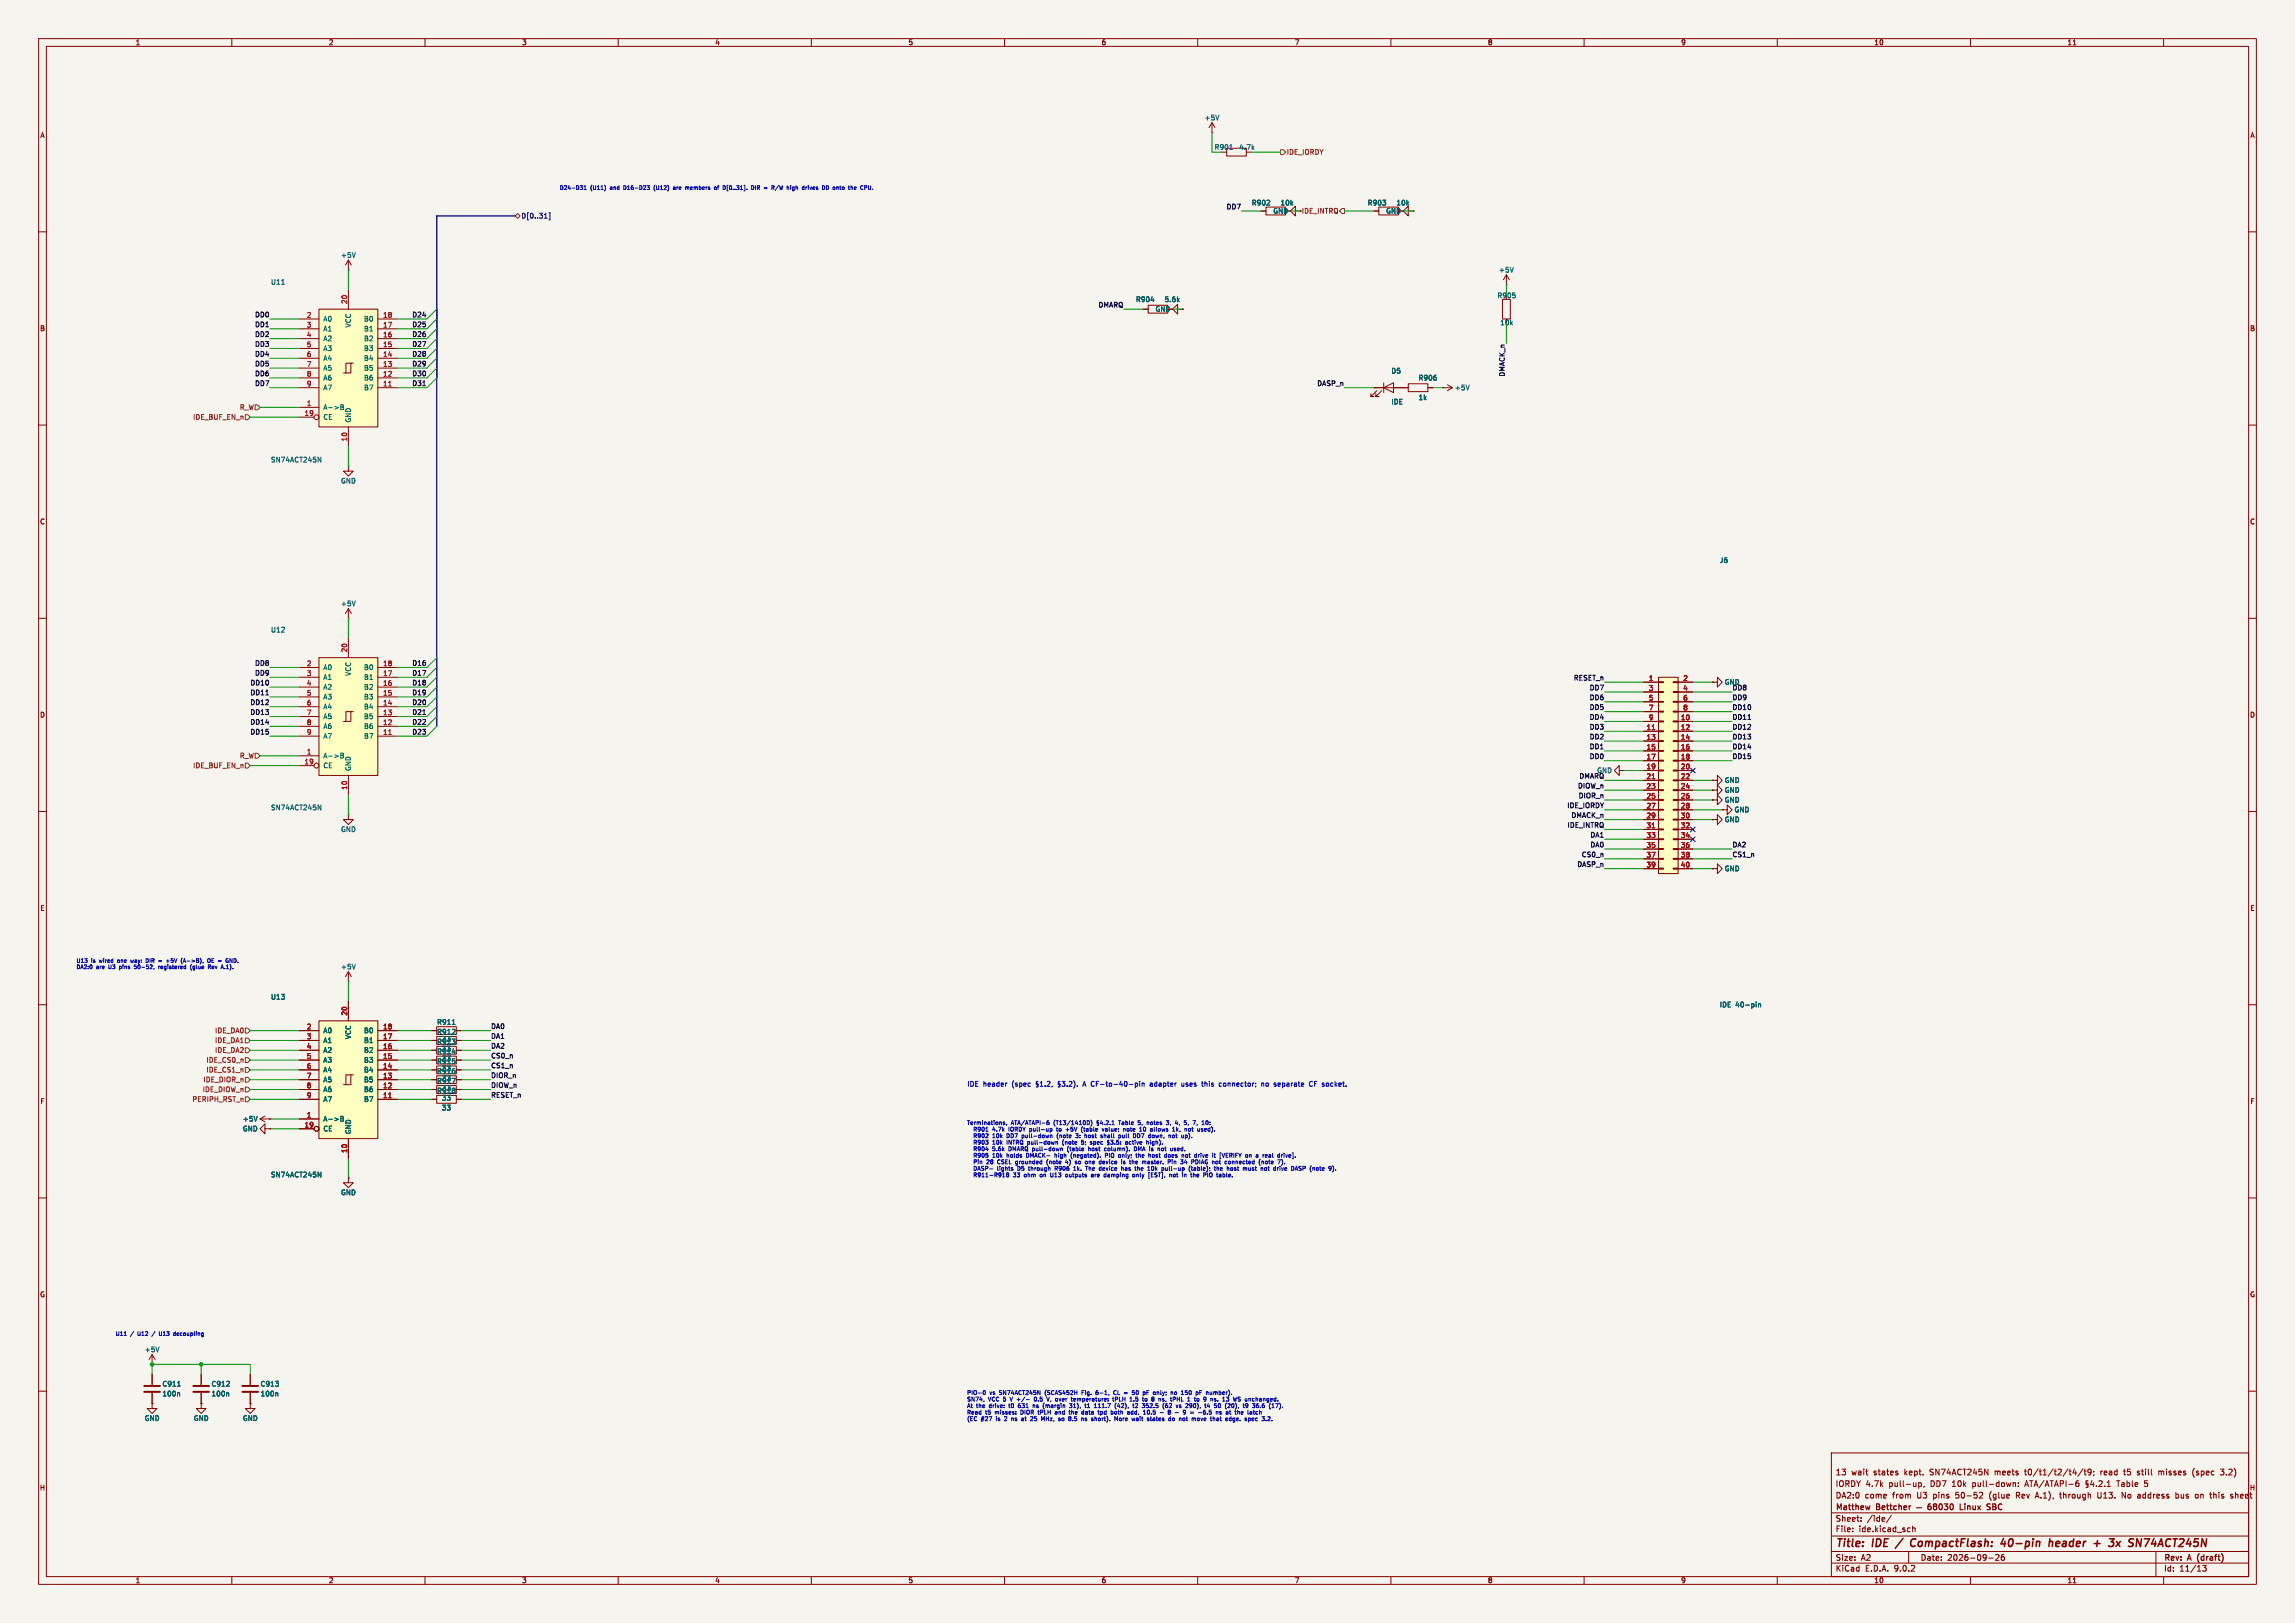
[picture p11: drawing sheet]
<svg xmlns="http://www.w3.org/2000/svg" width="594mm" height="420mm" viewBox="0 0 594 420" stroke-linecap="round" stroke-linejoin="round" font-family="sans-serif">
<defs><g id="words">
<g font-size="2.8" fill="#840000">
<text x="475" y="400.9">Title:</text>
<text x="484.7" y="400.9">IDE</text>
<text x="496.2" y="400.9">CompactFlash:</text>
<text x="520.4" y="400.9">40-pin</text>
<text x="533.6" y="400.9">header</text>
<text x="546" y="400.9">+</text>
<text x="550.8" y="400.9">3x</text>
<text x="556.6" y="400.9">SN74ACT245N</text>
</g>
<g font-size="2.1" fill="#840000">
<text x="475" y="382">13</text>
<text x="479.2" y="382">wait</text>
<text x="485" y="382">states</text>
<text x="493" y="382">kept.</text>
<text x="499.8" y="382">SN74ACT245N</text>
<text x="516.7" y="382">meets</text>
<text x="524.7" y="382">t0/t1/t2/t4/t9;</text>
<text x="544.4" y="382">read</text>
<text x="550.6" y="382">t5</text>
<text x="554.2" y="382">still</text>
<text x="559.9" y="382">misses</text>
<text x="568.8" y="382">(spec</text>
<text x="576.2" y="382">3.2)</text>
<text x="475" y="388">DA2:0</text>
<text x="475" y="385">IORDY 4.7k</text>
<text x="482.7" y="388">come</text>
<text x="489" y="385">pull-up,</text>
<text x="489.9" y="388">from</text>
<text x="496.3" y="388">U3</text>
<text x="499.8" y="385">DD7</text>
<text x="500.6" y="388">pins</text>
<text x="505.6" y="385">10k</text>
<text x="506.6" y="388">50-52</text>
<text x="510.9" y="385">pull-down:</text>
<text x="515.4" y="388">(glue</text>
<text x="522.5" y="388">Rev</text>
<text x="524.7" y="385">ATA/ATAPI-6</text>
<text x="527.8" y="388">A.1),</text>
<text x="534.2" y="388">through</text>
<text x="544.1" y="388">U13.</text>
<text x="548.8" y="385">Table</text>
<text x="550.5" y="388">No</text>
<text x="554.7" y="388">address</text>
<text x="556.1" y="385">5</text>
<text x="564.8" y="388">bus</text>
<text x="570" y="388">on</text>
<text x="574" y="388">this</text>
<text x="579.4" y="388">sheet</text>
<text x="475" y="394">Sheet:</text>
<text x="475" y="391.2">Matthew</text>
<text x="483.2" y="394">/ide/</text>
<text x="485.7" y="391.2">Bettcher</text>
<text x="509.2" y="391.2">Linux</text>
<text x="516.8" y="391.2">SBC</text>
<text x="475" y="396.7">File:</text>
<text x="481.1" y="396.7">ide.kicad_sch</text>
<text x="475" y="406.9">KiCad</text>
<text x="475" y="404.1">Size:</text>
<text x="481.7" y="404.1">A2</text>
<text x="482.7" y="406.9">E.D.A.</text>
<text x="490.3" y="406.9">9.0.2</text>
<text x="497" y="404.1">Date:</text>
<text x="504" y="404.1">2026-09-26</text>
<text x="560" y="404.3">Rev:</text>
<text x="560" y="406.9">Id:</text>
<text x="564.1" y="406.9">11/13</text>
<text x="566.4" y="404.3">A</text>
<text x="569.4" y="404.3">(draft)</text>
</g>
<g font-size="1.8" fill="#840000">
<text x="35" y="11.9">1</text>
<text x="85" y="11.9">2</text>
<text x="135" y="11.9">3</text>
<text x="185" y="11.9">4</text>
<text x="235" y="11.9">5</text>
<text x="285" y="11.9">6</text>
<text x="335" y="11.9">7</text>
<text x="385" y="11.9">8</text>
<text x="435" y="11.9">9</text>
<text x="485" y="11.9">10</text>
<text x="535" y="11.9">11</text>
<text x="10.3" y="35.9">A</text>
<text x="582.3" y="35.9">A</text>
<text x="336.8" y="55.5">IDE_INTRQ</text>
<text x="10.3" y="85.9">B</text>
<text x="582.3" y="85.9">B</text>
<text x="10.3" y="135.9">C</text>
<text x="582.3" y="135.9">C</text>
<text x="10.3" y="185.9">D</text>
<text x="582.3" y="185.9">D</text>
<text x="10.3" y="235.9">E</text>
<text x="582.3" y="235.9">E</text>
<text x="10.3" y="285.9">F</text>
<text x="582.3" y="285.9">F</text>
<text x="10.3" y="335.9">G</text>
<text x="582.3" y="335.9">G</text>
<text x="10.2" y="385.9">H</text>
<text x="582.2" y="385.9">H</text>
<text x="35" y="409.9">1</text>
<text x="85" y="409.9">2</text>
<text x="135" y="409.9">3</text>
<text x="185" y="409.9">4</text>
<text x="235" y="409.9">5</text>
<text x="285" y="409.9">6</text>
<text x="335" y="409.9">7</text>
<text x="385" y="409.9">8</text>
<text x="435" y="409.9">9</text>
<text x="485" y="409.9">10</text>
<text x="535" y="409.9">11</text>
</g>
<g font-size="1.8" fill="#006464">
<text x="311.7" y="31.3">+5V</text>
<text x="314.2" y="39">R901</text>
<text x="320.6" y="39">4.7k</text>
<text x="323.9" y="53.4">R902</text>
<text x="331.3" y="53.4">10k</text>
<text x="353.9" y="53.4">R903</text>
<text x="361.3" y="53.4">10k</text>
<text x="329.4" y="55.5">GND</text>
<text x="358.6" y="55.5">GND</text>
<text x="88.1" y="66.9">+5V</text>
<text x="387.9" y="70.7">+5V</text>
<text x="70" y="73.9">U11</text>
<text x="387.4" y="77.4">R905</text>
<text x="83.6" y="83.4">A0</text>
<text x="94.1" y="83.4">B0</text>
<text x="293.9" y="78.4">R904</text>
<text x="299" y="80.9">GND</text>
<text x="301.3" y="78.4">5.6k</text>
<text x="83.6" y="86">A1</text>
<text x="83.6" y="88.5">A2</text>
<text x="91" y="84.9" transform="rotate(-90 91 84.9)">VCC</text>
<text x="94.1" y="86">B1</text>
<text x="94.1" y="88.5">B2</text>
<text x="388.2" y="84.4">10k</text>
<text x="83.6" y="91">A3</text>
<text x="83.6" y="93.6">A4</text>
<text x="94.1" y="91">B3</text>
<text x="94.1" y="93.6">B4</text>
<text x="83.6" y="96.1">A5</text>
<text x="83.6" y="98.7">A6</text>
<text x="83.6" y="101.2">A7</text>
<text x="94.1" y="96.1">B5</text>
<text x="94.1" y="98.7">B6</text>
<text x="94.1" y="101.2">B7</text>
<text x="360" y="96.9">D5</text>
<text x="367" y="98.7">R906</text>
<text x="376.4" y="101.2">+5V</text>
<text x="83.6" y="106.3">A-&gt;B</text>
<text x="360" y="104.9">IDE</text>
<text x="367" y="103.7">1k</text>
<text x="83.6" y="108.8">CE</text>
<text x="91" y="109.5" transform="rotate(-90 91 109.5)">GND</text>
<text x="70" y="119.9">SN74ACT245N</text>
<text x="88.1" y="125.3">GND</text>
<text x="445" y="145.9">J6</text>
<text x="88.1" y="157.1">+5V</text>
<text x="70" y="163.9">U12</text>
<text x="83.6" y="173.6">A0</text>
<text x="94.1" y="173.6">B0</text>
<text x="83.6" y="176.1">A1</text>
<text x="83.6" y="178.7">A2</text>
<text x="91" y="175" transform="rotate(-90 91 175)">VCC</text>
<text x="94.1" y="176.1">B1</text>
<text x="94.1" y="178.7">B2</text>
<text x="446.3" y="177.4">GND</text>
<text x="448.3" y="178.7">DD8</text>
<text x="83.6" y="181.2">A3</text>
<text x="83.6" y="183.7">A4</text>
<text x="94.1" y="181.2">B3</text>
<text x="94.1" y="183.7">B4</text>
<text x="83.6" y="186.3">A5</text>
<text x="83.6" y="188.8">A6</text>
<text x="83.6" y="191.4">A7</text>
<text x="94.1" y="186.3">B5</text>
<text x="94.1" y="188.8">B6</text>
<text x="94.1" y="191.4">B7</text>
<text x="83.6" y="196.4">A-&gt;B</text>
<text x="83.6" y="199">CE</text>
<text x="91" y="199.6" transform="rotate(-90 91 199.6)">GND</text>
<text x="446.3" y="202.8">GND</text>
<text x="70" y="209.9">SN74ACT245N</text>
<text x="446.3" y="207.9">GND</text>
<text x="446.3" y="205.3">GND</text>
<text x="88.1" y="215.5">GND</text>
<text x="446.3" y="213">GND</text>
<text x="448.8" y="210.4">GND</text>
<text x="446.3" y="225.7">GND</text>
<text x="88.1" y="251.1">+5V</text>
<text x="70" y="258.9">U13</text>
<text x="445" y="260.9">IDE</text>
<text x="449.2" y="260.9">40-pin</text>
<text x="83.6" y="267.6">A0</text>
<text x="91" y="269" transform="rotate(-90 91 269)">VCC</text>
<text x="94.1" y="267.6">B0</text>
<text x="113" y="265.4">R911</text>
<text x="113" y="267.9">R912</text>
<text x="114.3" y="269.8">33</text>
<text x="83.6" y="270.1">A1</text>
<text x="83.6" y="272.6">A2</text>
<text x="83.6" y="275.2">A3</text>
<text x="94.1" y="270.1">B1</text>
<text x="94.1" y="272.6">B2</text>
<text x="94.1" y="275.2">B3</text>
<text x="113" y="275.5">R915</text>
<text x="113" y="270.4">R913</text>
<text x="113" y="273">R914</text>
<text x="114.3" y="272.3">33</text>
<text x="114.3" y="274.8">33</text>
<text x="83.6" y="277.7">A4</text>
<text x="83.6" y="280.3">A5</text>
<text x="94.1" y="277.7">B4</text>
<text x="94.1" y="280.3">B5</text>
<text x="113" y="280.6">R917</text>
<text x="113" y="278.1">R916</text>
<text x="114.3" y="279.9">33</text>
<text x="114.3" y="277.4">33</text>
<text x="83.6" y="282.8">A6</text>
<text x="83.6" y="285.3">A7</text>
<text x="94.1" y="282.8">B6</text>
<text x="94.1" y="285.3">B7</text>
<text x="113" y="283.1">R918</text>
<text x="114.3" y="285">33</text>
<text x="114.3" y="282.5">33</text>
<text x="114.3" y="287.5">33</text>
<text x="62.7" y="290.4">+5V</text>
<text x="62.7" y="293">GND</text>
<text x="83.6" y="290.4">A-&gt;B</text>
<text x="83.6" y="293">CE</text>
<text x="91" y="293.6" transform="rotate(-90 91 293.6)">GND</text>
<text x="70" y="304.9">SN74ACT245N</text>
<text x="88.1" y="309.5">GND</text>
<text x="37.3" y="350.1">+5V</text>
<text x="41.9" y="359">C911</text>
<text x="54.6" y="359">C912</text>
<text x="67.3" y="359">C913</text>
<text x="41.9" y="361.5">100n</text>
<text x="54.6" y="361.5">100n</text>
<text x="67.3" y="361.5">100n</text>
<text x="37.3" y="367.9">GND</text>
<text x="50" y="367.9">GND</text>
<text x="62.7" y="367.9">GND</text>
</g>
<g font-size="1.8" fill="#725600">
<text x="332.9" y="40.2">IDE_IORDY</text>
<text x="62" y="106.3">R_W</text>
<text x="49.9" y="108.8">IDE_BUF_EN_n</text>
<text x="62" y="196.4">R_W</text>
<text x="49.9" y="199">IDE_BUF_EN_n</text>
<text x="55.5" y="267.6">IDE_DA0</text>
<text x="53.3" y="275.2">IDE_CS0_n</text>
<text x="55.5" y="270.1">IDE_DA1</text>
<text x="55.5" y="272.6">IDE_DA2</text>
<text x="52.5" y="280.3">IDE_DIOR_n</text>
<text x="53.3" y="277.7">IDE_CS1_n</text>
<text x="49.7" y="285.3">PERIPH_RST_n</text>
<text x="52.3" y="282.8">IDE_DIOW_n</text>
</g>
<text font-size="1.8" fill="#000084" x="134.8" y="56.7">D[0..31]</text>
<g font-size="1.8" fill="#0f0f0f">
<text x="317.4" y="54.3">DD7</text>
<text x="65.9" y="82.2">DD0</text>
<text x="106.6" y="82.2">D24</text>
<text x="284.2" y="79.7">DMARQ</text>
<text x="65.9" y="84.7">DD1</text>
<text x="65.9" y="89.8">DD3</text>
<text x="65.9" y="87.3">DD2</text>
<text x="106.6" y="87.3">D26</text>
<text x="106.6" y="84.7">D25</text>
<text x="106.6" y="89.8">D27</text>
<text x="65.9" y="94.9">DD5</text>
<text x="65.9" y="92.4">DD4</text>
<text x="106.6" y="92.4">D28</text>
<text x="106.6" y="94.9">D29</text>
<text x="65.9" y="100">DD7</text>
<text x="65.9" y="97.4">DD6</text>
<text x="106.6" y="100">D31</text>
<text x="106.6" y="97.4">D30</text>
<text x="340.8" y="100">DASP_n</text>
<text x="389.5" y="97.6" transform="rotate(-90 389.5 97.6)">DMACK_n</text>
<text x="65.9" y="172.4">DD8</text>
<text x="106.6" y="172.4">D16</text>
<text x="64.7" y="180">DD11</text>
<text x="64.7" y="177.5">DD10</text>
<text x="65.9" y="174.9">DD9</text>
<text x="106.6" y="180">D19</text>
<text x="106.6" y="177.5">D18</text>
<text x="106.6" y="174.9">D17</text>
<text x="407.2" y="176.2">RESET_n</text>
<text x="411.3" y="178.7">DD7</text>
<text x="64.7" y="185.1">DD13</text>
<text x="64.7" y="182.5">DD12</text>
<text x="106.6" y="185.1">D21</text>
<text x="106.6" y="182.5">D20</text>
<text x="411.3" y="183.8">DD5</text>
<text x="411.3" y="181.3">DD6</text>
<text x="448.3" y="183.8">DD10</text>
<text x="448.3" y="181.3">DD9</text>
<text x="64.7" y="187.6">DD14</text>
<text x="64.7" y="190.2">DD15</text>
<text x="106.6" y="187.6">D22</text>
<text x="106.6" y="190.2">D23</text>
<text x="411.3" y="186.3">DD4</text>
<text x="411.3" y="188.9">DD3</text>
<text x="411.3" y="191.4">DD2</text>
<text x="448.3" y="191.4">DD13</text>
<text x="448.3" y="188.9">DD12</text>
<text x="448.3" y="186.3">DD11</text>
<text x="411.3" y="194">DD1</text>
<text x="411.3" y="196.5">DD0</text>
<text x="448.3" y="196.5">DD15</text>
<text x="448.3" y="194">DD14</text>
<text x="408.7" y="201.6">DMARQ</text>
<text x="413.3" y="200.3">GND</text>
<text x="405.5" y="209.2">IDE_IORDY</text>
<text x="408.3" y="204.1">DIOW_n</text>
<text x="408.5" y="206.7">DIOR_n</text>
<text x="405.6" y="214.3">IDE_INTRQ</text>
<text x="406.6" y="211.7">DMACK_n</text>
<text x="409.3" y="221.9">CS0_n</text>
<text x="411.5" y="216.8">DA1</text>
<text x="411.5" y="219.4">DA0</text>
<text x="448.3" y="221.9">CS1_n</text>
<text x="448.3" y="219.4">DA2</text>
<text x="408.1" y="224.4">DASP_n</text>
<text x="127" y="268.9">DA1</text>
<text x="127" y="266.4">DA0</text>
<text x="127" y="274">CS0_n</text>
<text x="127" y="271.4">DA2</text>
<text x="127" y="281.6">DIOW_n</text>
<text x="127" y="279.1">DIOR_n</text>
<text x="127" y="276.5">CS1_n</text>
<text x="127" y="284.1">RESET_n</text>
</g>
<g font-size="1.8" fill="#a90000">
<text x="79.3" y="82.3">2</text>
<text x="89.9" y="78.8" transform="rotate(-90 89.9 78.8)">20</text>
<text x="99" y="82.3">18</text>
<text x="79.3" y="84.8">3</text>
<text x="79.3" y="87.4">4</text>
<text x="79.3" y="89.9">5</text>
<text x="99" y="84.8">17</text>
<text x="99" y="87.4">16</text>
<text x="99" y="89.9">15</text>
<text x="79.3" y="92.5">6</text>
<text x="79.3" y="95">7</text>
<text x="99" y="92.5">14</text>
<text x="99" y="95">13</text>
<text x="79.3" y="97.5">8</text>
<text x="79.3" y="100.1">9</text>
<text x="99" y="97.5">12</text>
<text x="99" y="100.1">11</text>
<text x="78.7" y="107.7">19</text>
<text x="79.3" y="105.2">1</text>
<text x="89.9" y="114.3" transform="rotate(-90 89.9 114.3)">10</text>
<text x="79.3" y="172.5">2</text>
<text x="89.9" y="169" transform="rotate(-90 89.9 169)">20</text>
<text x="99" y="172.5">18</text>
<text x="79.3" y="175">3</text>
<text x="79.3" y="177.5">4</text>
<text x="99" y="175">17</text>
<text x="99" y="177.5">16</text>
<text x="426.6" y="176.3">1</text>
<text x="426.6" y="178.8">3</text>
<text x="435.5" y="176.3">2</text>
<text x="435.5" y="178.8">4</text>
<text x="79.3" y="180.1">5</text>
<text x="79.3" y="182.6">6</text>
<text x="79.3" y="185.2">7</text>
<text x="99" y="180.1">15</text>
<text x="99" y="182.6">14</text>
<text x="99" y="185.2">13</text>
<text x="426.6" y="181.4">5</text>
<text x="426.6" y="183.9">7</text>
<text x="435.5" y="181.4">6</text>
<text x="435.5" y="183.9">8</text>
<text x="79.3" y="187.7">8</text>
<text x="79.3" y="190.2">9</text>
<text x="99" y="187.7">12</text>
<text x="99" y="190.2">11</text>
<text x="426" y="189">11</text>
<text x="426" y="191.5">13</text>
<text x="426.6" y="186.4">9</text>
<text x="434.9" y="186.4">10</text>
<text x="434.9" y="189">12</text>
<text x="434.9" y="191.5">14</text>
<text x="78.7" y="197.9">19</text>
<text x="79.3" y="195.3">1</text>
<text x="426" y="194.1">15</text>
<text x="426" y="196.6">17</text>
<text x="434.9" y="194.1">16</text>
<text x="434.9" y="196.6">18</text>
<text x="426" y="199.1">19</text>
<text x="426" y="201.7">21</text>
<text x="434.9" y="199.1">20</text>
<text x="434.9" y="201.7">22</text>
<text x="89.9" y="204.5" transform="rotate(-90 89.9 204.5)">10</text>
<text x="426" y="204.2">23</text>
<text x="426" y="206.8">25</text>
<text x="426" y="209.3">27</text>
<text x="434.9" y="204.2">24</text>
<text x="434.9" y="206.8">26</text>
<text x="434.9" y="209.3">28</text>
<text x="426" y="211.8">29</text>
<text x="426" y="214.4">31</text>
<text x="434.9" y="211.8">30</text>
<text x="434.9" y="214.4">32</text>
<text x="426" y="216.9">33</text>
<text x="426" y="219.5">35</text>
<text x="426" y="222">37</text>
<text x="434.9" y="216.9">34</text>
<text x="434.9" y="219.5">36</text>
<text x="434.9" y="222">38</text>
<text x="426" y="224.5">39</text>
<text x="434.9" y="224.5">40</text>
<text x="89.9" y="262.9" transform="rotate(-90 89.9 262.9)">20</text>
<text x="79.3" y="266.4">2</text>
<text x="79.3" y="269">3</text>
<text x="99" y="266.4">18</text>
<text x="99" y="269">17</text>
<text x="79.3" y="271.5">4</text>
<text x="79.3" y="274.1">5</text>
<text x="99" y="271.5">16</text>
<text x="99" y="274.1">15</text>
<text x="79.3" y="276.6">6</text>
<text x="79.3" y="279.1">7</text>
<text x="79.3" y="281.7">8</text>
<text x="99" y="276.6">14</text>
<text x="99" y="279.1">13</text>
<text x="99" y="281.7">12</text>
<text x="79.3" y="284.2">9</text>
<text x="99" y="284.2">11</text>
<text x="78.7" y="291.8">19</text>
<text x="79.3" y="289.3">1</text>
<text x="89.9" y="298.5" transform="rotate(-90 89.9 298.5)">10</text>
</g>
<g font-size="1.8" fill="#0000c2">
<text x="250.2" y="281.8">IDE</text>
<text x="254.7" y="281.8">header</text>
<text x="262.6" y="281.8">(spec</text>
<text x="282.5" y="281.8">A</text>
<text x="300.8" y="281.8">adapter</text>
<text x="309.5" y="281.8">uses</text>
<text x="315.2" y="281.8">this</text>
<text x="320.2" y="281.8">connector;</text>
<text x="331.7" y="281.8">no</text>
<text x="335.4" y="281.8">separate</text>
<text x="345.1" y="281.8">CF</text>
</g>
<g font-size="1.5" fill="#0000c2">
<text x="250.2" y="291.5">Terminations,</text>
<text x="252.3" y="293.1">R901</text>
<text x="257.4" y="293.1">4.7k</text>
<text x="261.7" y="291.5">ATA/ATAPI-6</text>
<text x="261.8" y="293.1">IORDY pull-up</text>
<text x="272.9" y="291.5">(T13/1410D)</text>
<text x="274.7" y="293.1">to</text>
<text x="277.3" y="293.1">+5V</text>
<text x="281.5" y="293.1">(table</text>
<text x="287.2" y="293.1">value;</text>
<text x="290.3" y="291.5">Table</text>
<text x="292.9" y="293.1">note</text>
<text x="295.5" y="291.5">5,</text>
<text x="297.4" y="293.1">10</text>
<text x="298" y="291.5">notes</text>
<text x="300.4" y="293.1">allows</text>
<text x="303.3" y="291.5">3,</text>
<text x="305.9" y="291.5">4,</text>
<text x="306.4" y="293.1">1k,</text>
<text x="308.4" y="291.5">5,</text>
<text x="309.8" y="293.1">not</text>
<text x="311" y="291.5">7,</text>
<text x="313.3" y="293.1">used).</text>
<text x="313.5" y="291.5">10:</text>
<text x="252.3" y="294.8">R902</text>
<text x="252.3" y="296.5">R903</text>
<text x="252.3" y="298.2">R904</text>
<text x="252.3" y="299.9">R905</text>
<text x="257.4" y="294.8">10k</text>
<text x="257.4" y="296.5">10k</text>
<text x="257.4" y="298.2">5.6k</text>
<text x="257.4" y="299.9">10k</text>
<text x="261.3" y="294.8">DD7</text>
<text x="261.3" y="296.5">INTRQ</text>
<text x="261.3" y="299.9">holds</text>
<text x="261.8" y="298.2">DMARQ pull-down</text>
<text x="265.4" y="294.8">pull-down</text>
<text x="266.6" y="299.9">DMACK-</text>
<text x="266.9" y="296.5">pull-down</text>
<text x="274.2" y="299.9">high</text>
<text x="274.7" y="294.8">(note</text>
<text x="276.2" y="296.5">(note</text>
<text x="277.4" y="298.2">(table</text>
<text x="278.6" y="299.9">(negated).</text>
<text x="279.9" y="294.8">3:</text>
<text x="281.3" y="296.5">5;</text>
<text x="282.4" y="294.8">host</text>
<text x="283.1" y="298.2">host</text>
<text x="283.9" y="296.5">spec</text>
<text x="286.8" y="294.8">shall</text>
<text x="287.5" y="298.2">column).</text>
<text x="287.7" y="299.9">PIO</text>
<text x="291.4" y="299.9">only;</text>
<text x="291.7" y="294.8">pull</text>
<text x="293.5" y="296.5">active</text>
<text x="295.5" y="298.2">DMA is</text>
<text x="295.8" y="294.8">DD7</text>
<text x="296.2" y="299.9">the</text>
<text x="299.2" y="296.5">high).</text>
<text x="299.7" y="299.9">host</text>
<text x="299.9" y="294.8">down,</text>
<text x="302.1" y="298.2">not</text>
<text x="304.1" y="299.9">does</text>
<text x="305.4" y="294.8">not</text>
<text x="305.6" y="298.2">used.</text>
<text x="308.8" y="299.9">not</text>
<text x="312.4" y="299.9">drive</text>
<text x="317.2" y="299.9">it</text>
<text x="319.3" y="299.9">[VERIFY</text>
<text x="326.3" y="299.9">on</text>
<text x="329.2" y="299.9">a</text>
<text x="331.2" y="299.9">real</text>
<text x="335.3" y="299.9">drive].</text>
<text x="252.3" y="301.6">Pin</text>
<text x="252.3" y="303.3">DASP-</text>
<text x="252.3" y="305">R911-R918</text>
<text x="255.8" y="301.6">28</text>
<text x="258.6" y="303.3">lights</text>
<text x="258.9" y="301.6">CSEL</text>
<text x="262.7" y="305">33</text>
<text x="263.8" y="301.6">grounded</text>
<text x="264.1" y="303.3">D5</text>
<text x="265.8" y="305">ohm</text>
<text x="267.2" y="303.3">through</text>
<text x="270.1" y="305">on</text>
<text x="272.1" y="301.6">(note</text>
<text x="273.1" y="305">U13</text>
<text x="274.2" y="303.3">R906</text>
<text x="277.2" y="301.6">4)</text>
<text x="277.2" y="305">outputs</text>
<text x="279.3" y="303.3">1k.</text>
<text x="280" y="301.6">so</text>
<text x="282.7" y="303.3">The</text>
<text x="282.8" y="301.6">one</text>
<text x="284.1" y="305">are</text>
<text x="286.4" y="303.3">device</text>
<text x="286.7" y="301.6">device</text>
<text x="287.7" y="305">damping</text>
<text x="292.4" y="303.3">has</text>
<text x="292.7" y="301.6">is</text>
<text x="295.1" y="301.6">the</text>
<text x="295.4" y="305">only</text>
<text x="296.2" y="303.3">the</text>
<text x="298.6" y="301.6">master.</text>
<text x="299.7" y="305">[EST],</text>
<text x="299.7" y="303.3">10k</text>
<text x="303.6" y="303.3">pull-up</text>
<text x="305.4" y="305">not</text>
<text x="305.5" y="301.6">Pin</text>
<text x="308.9" y="305">in</text>
<text x="309" y="301.6">34</text>
<text x="310.9" y="303.3">(table);</text>
<text x="311.4" y="305">the</text>
<text x="312" y="301.6">PDIAG</text>
<text x="314.9" y="305">PIO</text>
<text x="317.6" y="301.6">not</text>
<text x="317.7" y="303.3">the</text>
<text x="318.6" y="305">table.</text>
<text x="321.2" y="301.6">connected</text>
<text x="321.2" y="303.3">host</text>
<text x="325.6" y="303.3">must</text>
<text x="330.2" y="301.6">(note</text>
<text x="330.5" y="303.3">not</text>
<text x="334" y="303.3">drive</text>
<text x="335.4" y="301.6">7).</text>
<text x="338.9" y="303.3">DASP</text>
<text x="343.9" y="303.3">(note</text>
<text x="250.2" y="361.3">PIO-0</text>
<text x="250.2" y="363">SN74,</text>
<text x="250.2" y="364.7">At</text>
<text x="252.7" y="364.7">the</text>
<text x="255.8" y="363">VCC 5</text>
<text x="256.2" y="361.3">vs</text>
<text x="256.2" y="364.7">drive:</text>
<text x="258.9" y="361.3">SN74ACT245N</text>
<text x="261.6" y="364.7">t0</text>
<text x="261.9" y="363">V +/-</text>
<text x="264.2" y="364.7">631</text>
<text x="268.3" y="364.7">ns</text>
<text x="268.6" y="363">0.5</text>
<text x="270.9" y="361.3">(SCAS452H</text>
<text x="271.1" y="364.7">(margin</text>
<text x="272.2" y="363">V,</text>
<text x="274.6" y="363">over</text>
<text x="278.3" y="364.7">31),</text>
<text x="279" y="363">temperature:</text>
<text x="280.7" y="361.3">Fig.</text>
<text x="282.5" y="364.7">t1</text>
<text x="284.6" y="361.3">6-1,</text>
<text x="285.2" y="364.7">111.7</text>
<text x="289.4" y="361.3">CL</text>
<text x="290" y="363">tPLH</text>
<text x="290.7" y="364.7">(42),</text>
<text x="292.4" y="361.3">=</text>
<text x="294.6" y="363">1.5</text>
<text x="294.7" y="361.3">50</text>
<text x="295.7" y="364.7">t2</text>
<text x="297.8" y="361.3">pF</text>
<text x="298.2" y="363">to</text>
<text x="298.3" y="364.7">352.5</text>
<text x="300.7" y="361.3">only;</text>
<text x="300.8" y="363">8</text>
<text x="302.8" y="363">ns,</text>
<text x="303.9" y="364.7">(62</text>
<text x="305.5" y="361.3">no</text>
<text x="306.2" y="363">tPHL</text>
<text x="307.6" y="364.7">vs</text>
<text x="308.4" y="361.3">150</text>
<text x="310.3" y="364.7">290),</text>
<text x="310.8" y="363">1</text>
<text x="312.5" y="361.3">pF</text>
<text x="312.8" y="363">to</text>
<text x="315.4" y="361.3">number).</text>
<text x="315.4" y="363">9</text>
<text x="315.5" y="364.7">t4</text>
<text x="317.5" y="363">ns.</text>
<text x="318.2" y="364.7">50</text>
<text x="320.8" y="363">13</text>
<text x="321.2" y="364.7">(20),</text>
<text x="323.9" y="363">WS unchanged.</text>
<text x="326.2" y="364.7">t9</text>
<text x="328.8" y="364.7">36.6</text>
<text x="250.2" y="366.4">Read</text>
<text x="250.2" y="368.1">(EC</text>
<text x="253.9" y="368.1">#27</text>
<text x="255.1" y="366.4">t5</text>
<text x="257.7" y="366.4">misses:</text>
<text x="258" y="368.1">is</text>
<text x="260.4" y="368.1">2</text>
<text x="262.5" y="368.1">ns</text>
<text x="264.6" y="366.4">DIOR</text>
<text x="265.3" y="368.1">at</text>
<text x="267.9" y="368.1">25</text>
<text x="269.4" y="366.4">tPLH</text>
<text x="271" y="368.1">MHz,</text>
<text x="274" y="366.4">and</text>
<text x="275.7" y="368.1">so</text>
<text x="277.9" y="366.4">the</text>
<text x="278.5" y="368.1">8.5</text>
<text x="281.4" y="366.4">data</text>
<text x="282.1" y="368.1">ns</text>
<text x="284.9" y="368.1">short).</text>
<text x="285.9" y="366.4">tpd</text>
<text x="289.5" y="366.4">both</text>
<text x="291.2" y="368.1">More</text>
<text x="294" y="366.4">add,</text>
<text x="295.9" y="368.1">wait</text>
<text x="298.4" y="366.4">10.5</text>
<text x="300.1" y="368.1">states</text>
<text x="302.9" y="366.4">-</text>
<text x="305.3" y="366.4">8</text>
<text x="305.9" y="368.1">do</text>
<text x="308.8" y="368.1">not</text>
<text x="311.7" y="366.4">=</text>
<text x="312.4" y="368.1">move</text>
<text x="314" y="366.4">-6.5</text>
<text x="317.5" y="368.1">that</text>
<text x="318.9" y="366.4">ns</text>
<text x="321.6" y="368.1">edge.</text>
<text x="321.7" y="366.4">at</text>
<text x="324.3" y="366.4">the</text>
<text x="326.9" y="368.1">spec</text>
<text x="327.8" y="366.4">latch</text>
</g>
<g font-size="1.4" fill="#0000c2">
<text x="144.8" y="49.5">D24-D31</text>
<text x="152.8" y="49.5">(U11)</text>
<text x="158.2" y="49.5">and</text>
<text x="161.9" y="49.5">D16-D23</text>
<text x="170" y="49.5">(U12)</text>
<text x="175.3" y="49.5">are</text>
<text x="178.7" y="49.5">members</text>
<text x="186.4" y="49.5">of</text>
<text x="188.9" y="49.5">D[0..31].</text>
<text x="196.5" y="49.5">DIR</text>
<text x="200" y="49.5">=</text>
<text x="202.3" y="49.5">R/W</text>
<text x="206.5" y="49.5">high</text>
<text x="210.7" y="49.5">drives</text>
<text x="216.1" y="49.5">DD</text>
<text x="219.2" y="49.5">onto</text>
<text x="223.5" y="49.5">the</text>
<text x="19.7" y="249.5">U13</text>
<text x="19.7" y="251.1">DA2:0</text>
<text x="23.7" y="249.5">is</text>
<text x="24.9" y="251.1">are</text>
<text x="26" y="249.5">wired</text>
<text x="28.3" y="251.1">U3</text>
<text x="30.9" y="249.5">one</text>
<text x="31.4" y="251.1">pins</text>
<text x="34.6" y="249.5">way:</text>
<text x="35.5" y="251.1">50-52,</text>
<text x="38.8" y="249.5">DIR</text>
<text x="42" y="251.1">registered</text>
<text x="42.3" y="249.5">=</text>
<text x="44.5" y="249.5">+5V</text>
<text x="48.6" y="249.5">(A-&gt;B),</text>
<text x="50.5" y="251.1">(glue</text>
<text x="55.4" y="251.1">Rev</text>
<text x="55.8" y="249.5">OE =</text>
<text x="59" y="251.1">A.1).</text>
<text x="61" y="249.5">GND.</text>
<text x="29.8" y="346">U11</text>
<text x="33.8" y="346">/</text>
<text x="35.9" y="346">U12</text>
<text x="41.9" y="346">U13</text>
<text x="45.9" y="346">decoupling</text>
</g>
</g></defs>
<path d="M0 0h594v420h-594z" fill="#f5f4ef" stroke="#f5f4ef" stroke-width=".26"/>
<g fill="none" stroke="#840000" stroke-width=".26">
<path d="M10 10h574v400h-574zM12 12h570v396h-570zM60 10v2M110 10v2M160 10v2M210 10v2M260 10v2M310 10v2M360 10v2M410 10v2M460 10v2M510 10v2"/>
<path d="M536.6 11.6h.7M560 10v2M10 60h2M582 60h2M10 110h2M582 110h2M10 160h2M582 160h2M10 210h2M443.2 207h1.3v-1.3l1.3 1.3-1.3 1.3v-1.3M443.2 207h.1M582 210h2"/>
<path d="M10 260h2M111.8 276.9h1.2M113 275.8h5.1v2.1h-5.1zM118.1 276.9h1.3M582 260h2M10 310h2M90.2 304.8v1.3h1.2l-1.2 1.2-1.3-1.2h1.3M90.2 304.8h.1M582 310h2M39.4 353.1h.1M39.4 350.5l-.8 1.3M39.4 350.5l.7 1.3"/>
<path d="M39.4 350.5v2.6M39.4 355.6v2.8M10 360h2M39.4 363.2v1.3h1.2l-1.2 1.3-1.3-1.3h1.3M39.4 363.2h.1M39.4 360.4v2.8M474 376h108v32h-108zM568 380a1.72 1.72 0 0 0 0 2.2M582 360h2M474 397.5h108M474 391.5h108M479.5 396.2v.2"/>
<path d="M479.5 395.4v.2M481.7 393.5v.2M481.7 392.7v.2M489.5 392.1l-1.3 1.9M491.2 381.2v.4M494.2 395.4h.2M494.4 396.3l-.2 .1M495 394.9v1.5M495 395.5l.6-.1 .1 1M496.6 383.7v1.5M496.6 383.7h.4l.3 .3-.1 .6h-.6M498 384.6l-.1 .3"/>
<path d="M512.5 386.2h.5l.2 .4-1 1.1h1M521 383.8l.6-.1 .1 1M521 383.7v1M521.9 387h.6M522.4 384.5v.2M522.4 383.7v.2M522.5 386.2h-.6v1.5M526.9 387.2h.7M527.2 386.2l-.5 1.5M533 386.7h.6M533.2 386.2v1.3l.4 .2M536.9 380.1l-.4 1.1h1"/>
<path d="M537.2 380.7v1M537.7 383.2h.3M537.8 383.7l.3 .3v.4l-.3 .3M539.1 380.1l-1.3 1.9M539.4 380.7h.6M539.6 380.2v1.3l.4 .2M540.1 383.7l-.2 .3 .6 .7-.3 .2-.3-.1M540.5 383.2h-.4l-.2 .2 .6 .7-.3 .3M541.2 380.8l-.2 .3-.5-.1v-.7l.5-.1 .2 .3v.8l-.2 .3-.5 .1M541.5 383.1l-.4 1.1h.9M541.8 383.7v1M541.9 380.7v.2"/>
<path d="M542 381.6l-.2 .3M542.6 384.5v.2M543 386.2v1.2l.5 .3M543.2 383.3l.6-.1 .3 .4-.9 1.1h.9M543.7 380.7v1M543.9 380.7l-.2 .3M544.7 384.5v.2M545.4 384.7h.8M545.4 383.6l.4-.4v1.5M547.8 383.2h.9M549.2 387.7v-1.5l.9 1.5M549.6 380.7h.6"/>
<path d="M549.8 380.2v1.3l.2 .2M553.2 381.6l.4 .1M553.6 380.7l-.4 .2v.2l.4 .1M553.7 386.7l.3 .2v.8M554 387.6l-.2 .1M554 387l-.2 .1M555 384.5l.6 .2M555.8 383.2h-.7l-.1 .7 .6-.2M558.7 380.7v1M559.3 380.7l-.6 .1M563.2 386.7h.4l.3 .3-.2 .6h-.5M563.2 386.2v1.5"/>
<path d="M568.7 386.7l.3 .3v.4l-.3 .3M573 386.2v1.5M573.4 386.7l-.4 .1M574.7 380.2h.9l-.5 .5 .5 .3M575.6 381.4l-.3 .3-.6-.2M577.9 387.2v.4M578.6 386.2v1.5M578.8 386.7l-.2 .1M60 408v2M110 408v2M160 408v2M210 408v2"/>
<path d="M260 408v2M310 408v2M360 408v2M410 408v2M460 408v2M474 404.5h108M474 401.5h108M494 401.5v3M510 408v2M514.7 403.2h1.2M517.2 402.3l.1 .6-.8 .9h.9M518.7 402.3h-.5l-.2 .3v.9l.2 .3 .5-.2v-.7l-.5-.1-.2 .3"/>
<path d="M536.6 409.6h.7M558 401.5v6.5M560 408v2M571 405.1l-.5 .5 .5 .2v.6l-.3 .2-.6-.2"/>
</g>
<path d="M492.6 398.1l-2.1 2.6M495.5 398.2a1.07 1.07 0 0 0-1 .8 1.07 1.07 0 0 0 .6 1.2l.5-.1M518.6 398.1l-.7 1.4h1.2M518.9 398.9l-.1 1.3M530.4 399.1l.4-.2 .4 .1v1.2M530.6 398.2l-.3 2M532.9 398.9l-.6 .1-.2 .9 .2 .3 .6-.1M533.1 399.3l-1 .2M546 398.2h1.2l-.7 .8M547.8 398.9l.9 1.3M548.9 398.9l-1.3 1.3M555 398.2h1.4l-1.1 2" fill="none" stroke="#840000" stroke-width=".4"/>
<g fill="none" stroke="#840000" stroke-width=".3">
<path d="M496.1 390.2h1.2M499.7 389.2h-.4l-.2 .3-.1 .9 .3 .3 .5-.2-.1-.7-.4-.1-.3 .3M500.7 389.8l-.3-.3 .3-.3 .6 .3-.3 .3M500.7 389.8l-.3 .3 .3 .6 .6-.3-.3-.6M500.7 389.8h.3M502 389.3l.2-.1a.8 .8 0 0 1 .5 .7 .8 .8 0 0 1-.5 .8l-.4-.6zM503.2 389.2h.9l-.5 .5 .5 .2v.6l-.3 .2-.6-.2M504.8 389.3l.3-.1a.8 .8 0 0 1 .5 .7 .8 .8 0 0 1-.5 .8l-.4-.6zM507.3 389.2v1.5h.8M508.6 389.2v.1M508.6 389.7v1M515.8 389.9h.5"/>
<path d="M516.3 389.2h-.5v1.5h.5"/>
</g>
<path d="M41.2 348.6l-.4 1.2M46 358.7h.7M46.3 360.4l.2 .2v.7" fill="none" stroke="#006464" stroke-width=".26"/>
<path d="M37.3 358.6h4.1M37.3 360.2h4.1" fill="none" stroke="#840000" stroke-width=".51"/>
<path d="M82.5 264.2h15.3v30.4h-15.3z" fill="#ffffc2"/>
<g fill="none" stroke="#840000" stroke-width=".26">
<path d="M326.4 54.6h1.3M327.7 53.6h5v2h-5zM332.7 54.6h1.3M443.2 212.1h1.3v-1.3l1.3 1.3-1.3 1.3v-1.3M443.2 212.1h.1M443.2 204.5h1.3v-1.3l1.3 1.3-1.3 1.2v-1.2M443.2 204.5h.1M443.2 201.9h1.3v-1.2l1.3 1.2-1.3 1.3v-1.3M443.2 201.9h.1M445.8 209.6h1.2v-1.3l1.3 1.3-1.3 1.2v-1.2M445.8 209.6h.1M90.2 259.1v5.1"/>
<path d="M77.5 266.7h5M77.5 269.2h5M77.5 271.8h5M77.5 274.3h5M77.5 276.9h5M77.5 279.4h5M82.5 264.2h15.3v30.4h-15.3zM90.8 278.1h-1.3v2.6M91.4 278.1h-.6v2.6h-1.9M97.8 266.7h5.1M97.8 269.2h5.1M97.8 271.8h5.1"/>
<path d="M97.8 274.3h5.1M97.8 276.9h5.1M97.8 279.4h5.1M111.8 266.7h1.2M111.8 269.2h1.2M111.8 271.8h1.2M111.8 274.3h1.2M111.8 279.4h1.2M113 278.4h5.1v2h-5.1zM113 265.7h5.1v2h-5.1zM113 268.2h5.1v2.1h-5.1zM113 270.8h5.1v2h-5.1z"/>
<path d="M113 273.3h5.1v2h-5.1zM118.1 266.7h1.3M118.1 269.2h1.3M118.1 271.8h1.3M118.1 274.3h1.3M118.1 279.4h1.3M67.3 289.6h2.5M67.3 289.6l1.3 .7M68.6 292.1v-1.3l-1.3 1.3 1.3 1.3v-1.3h1.2M68.6 288.8l-1.3 .8M69.8 289.6h.1M69.8 292.1h.1"/>
<path d="M77.5 281.9h5M77.5 284.5h5M77.5 289.6h5M77.5 292.1h3.8M90.2 294.6v5.1M97.8 281.9h5.1M97.8 284.5h5.1M111.8 281.9h1.2M111.8 284.5h1.2M113 280.9h5.1v2.1h-5.1zM113 283.5h5.1v2h-5.1zM118.1 281.9h1.3"/>
<path d="M118.1 284.5h1.3"/>
<circle cx="81.9" cy="292.1" r=".63"/>
</g>
<path d="M117 279h.8l-.5 1.3M117.1 265.1h.7M117.1 272.3h.7M66.6 288.9l-.4 1.2M88.2 288.9h.4l.3 .2-.3 .4 .3 .4-.2 .2h-.5zM88.2 289.5h.4M82.3 303.3l.8 1.3v-1.3" fill="none" stroke="#006464" stroke-width=".26"/>
<path d="M100.6 284.1h.7" fill="none" stroke="#a90000" stroke-width=".26"/>
<path d="M429.3 175.3h5v50.8h-5z" fill="#ffffc2"/>
<g fill="none" stroke="#840000" stroke-width=".26">
<path d="M313.7 34.3h.1M313.7 31.8l-.8 1.2M313.7 31.8l.8 1.2M313.7 31.8v2.5M297.2 79h5.1v2h-5.1zM295.9 80h1.3M302.3 80h1.2M304.8 80v-1.3l-1.3 1.3 1.3 1.3v-1.3h1.3M306.1 80h.1M425.4 176.5h3.9M425.4 179.1h3.9M429.3 175.3h5v50.8h-5z"/>
<path d="M429.3 176.4h1.2v.3h-1.2zM429.3 178.9h1.2v.3h-1.2zM433.1 176.4h1.2v.3h-1.2zM433.1 178.9h1.2v.3h-1.2zM434.3 176.5h3.8M434.3 179.1h3.8M443.2 176.5h1.3v-1.2l1.3 1.2-1.3 1.3v-1.3M443.2 176.5h.1M425.4 181.6h3.9M425.4 184.2h3.9M425.4 186.7h3.9M425.4 189.2h3.9"/>
<path d="M425.4 191.8h3.9M425.4 194.3h3.9M425.4 196.9h3.9M425.4 199.4h3.9M429.3 181.5h1.2v.2h-1.2zM429.3 184h1.2v.3h-1.2zM429.3 186.6h1.2v.2h-1.2zM429.3 189.1h1.2v.3h-1.2zM429.3 191.6h1.2v.3h-1.2zM429.3 194.2h1.2v.2h-1.2zM429.3 196.7h1.2v.3h-1.2zM429.3 199.3h1.2v.2h-1.2z"/>
<path d="M433.1 181.5h1.2v.2h-1.2zM433.1 184h1.2v.3h-1.2zM433.1 186.6h1.2v.2h-1.2zM433.1 189.1h1.2v.3h-1.2zM433.1 191.6h1.2v.3h-1.2zM433.1 194.2h1.2v.2h-1.2zM433.1 196.7h1.2v.3h-1.2zM433.1 199.3h1.2v.2h-1.2zM434.3 181.6h3.8M434.3 184.2h3.8M434.3 186.7h3.8M434.3 189.2h3.8"/>
<path d="M434.3 191.8h3.8M434.3 194.3h3.8M434.3 196.9h3.8M434.3 199.4h3.8M425.4 201.9h3.9M425.4 204.5h3.9M425.4 207h3.9M425.4 209.6h3.9M425.4 212.1h3.9M425.4 214.6h3.9M425.4 217.2h3.9M425.4 219.7h3.9"/>
<path d="M429.3 201.8h1.2v.3h-1.2zM429.3 204.3h1.2v.3h-1.2zM429.3 206.9h1.2v.2h-1.2zM429.3 209.4h1.2v.3h-1.2zM429.3 212h1.2v.2h-1.2zM429.3 214.5h1.2v.3h-1.2zM429.3 217h1.2v.3h-1.2zM429.3 219.6h1.2v.2h-1.2zM433.1 201.8h1.2v.3h-1.2zM433.1 204.3h1.2v.3h-1.2zM433.1 206.9h1.2v.2h-1.2zM433.1 209.4h1.2v.3h-1.2z"/>
<path d="M433.1 212h1.2v.2h-1.2zM433.1 214.5h1.2v.3h-1.2zM433.1 217h1.2v.3h-1.2zM433.1 219.6h1.2v.2h-1.2zM434.3 201.9h3.8M434.3 204.5h3.8M434.3 207h3.8M434.3 209.6h3.8M434.3 212.1h3.8M434.3 214.6h3.8M434.3 217.2h3.8M434.3 219.7h3.8"/>
<path d="M425.4 222.3h3.9M425.4 224.8h3.9M429.3 222.1h1.2v.3h-1.2zM429.3 224.7h1.2v.2h-1.2zM433.1 222.1h1.2v.3h-1.2zM433.1 224.7h1.2v.2h-1.2zM434.3 222.3h3.8M434.3 224.8h3.8M443.2 224.8h1.3v-1.3l1.3 1.3-1.3 1.3v-1.3M443.2 224.8h.1"/>
</g>
<path d="M427.6 188.8h.7M427.6 201.5h.7M427.6 214.2h.7" fill="none" stroke="#a90000" stroke-width=".26"/>
<path d="M315.5 29.8l-.4 1.3M297.9 77.7h.8M455.2 259.7v.9M455.2 259.9l.4-.1 .1 .8" fill="none" stroke="#006464" stroke-width=".26"/>
<path d="M82.5 170.2h15.3v30.5h-15.3z" fill="#ffffc2"/>
<g fill="none" stroke="#840000" stroke-width=".26">
<path d="M389.9 73.7h.1M389.9 71.1l-.8 1.3M389.9 71.1l.8 1.3M389.9 71.1v2.6M374.6 99.6l1.3 .7M373.4 100.3h.1M373.4 100.3h2.5M375.9 100.3l-1.3 .8M90.2 120.7v1.2h1.2l-1.2 1.3-1.3-1.3h1.3M90.2 120.7h.1M90.2 157.5v2.5M90.2 157.5l-.8 1.3"/>
<path d="M90.2 157.5l.7 1.3M77.5 172.7h5M77.5 175.3h5M77.5 177.8h5M82.5 170.2h15.3v30.5h-15.3zM90.2 160h.1M90.2 165.1v5.1M97.8 172.7h5.1M97.8 175.3h5.1M97.8 177.8h5.1M77.5 180.3h5M77.5 182.9h5"/>
<path d="M77.5 185.4h5M77.5 188h5M77.5 190.5h5M77.5 195.6h5M77.5 198.1h3.8M90.8 184.2h-1.3v2.5M91.4 184.2h-.6v2.5h-1.9M97.8 180.3h5.1M97.8 182.9h5.1M97.8 185.4h5.1M97.8 188h5.1M97.8 190.5h5.1"/>
<path d="M90.2 200.7v5"/>
<circle cx="81.9" cy="198.1" r=".63"/>
</g>
<path d="M391.7 69.2l-.4 1.2M380.3 99.6l-.4 1.3M92 155.5l-.4 1.3M88.2 194.9h.4l.3 .2-.3 .4 .3 .4-.2 .3h-.5zM88.2 195.5h.4M82.3 208.3l.8 1.3v-1.3" fill="none" stroke="#006464" stroke-width=".26"/>
<path d="M100.6 190.1h.7" fill="none" stroke="#a90000" stroke-width=".26"/>
<path d="M82.5 80h15.3v30.5h-15.3z" fill="#ffffc2"/>
<g fill="none" stroke="#840000" stroke-width=".26">
<path d="M317.5 38.4h5.1v2h-5.1zM326.4 54.6h1.3M332.7 54.6h1.3M335.3 54.6v-1.3l-1.3 1.3 1.3 1.3v-1.3h1.2M355.6 54.6h1.3M356.9 53.6h5v2h-5zM361.9 54.6h1.3M364.5 54.6v-1.3l-1.3 1.3 1.3 1.3v-1.3h1.3M365.8 54.6h.1M90.2 69.9h.1M90.2 67.3v2.6M90.2 74.9v5.1"/>
<path d="M90.2 67.3l-.8 1.3M90.2 67.3l.7 1.3M388.9 77.5h2v5.1h-2zM77.5 82.6h5M77.5 85.1h5M77.5 87.6h5M77.5 90.2h5M77.5 92.7h5M77.5 95.3h5M77.5 97.8h5M82.5 80h15.3v30.5h-15.3zM90.8 94h-1.3v2.5"/>
<path d="M91.4 94h-.6v2.5h-1.9M97.8 82.6h5.1M97.8 85.1h5.1M97.8 87.6h5.1M97.8 90.2h5.1M97.8 92.7h5.1M97.8 95.3h5.1M97.8 97.8h5.1M295.9 80h1.3M302.3 80h1.2M306.1 80h.1M358.1 99.1v2.5"/>
<path d="M364.5 99.3h5.1v2h-5.1zM77.5 100.3h5M77.5 105.4h5M77.5 108h3.8M90.2 110.5v5.1M97.8 100.3h5.1M355.6 100.3h8.9M356.4 101.1l-1.6 1.5h.8h-.8v-.7M357.6 101.1l-1.5 1.5h.8h-.8v-.7M358.1 100.3l2.6-1.2v2.5zM369.6 100.3h1.2M425.4 176.5h3.9"/>
<path d="M425.4 179.1h3.9M434.3 176.5h3.8M434.3 179.1h3.8M443.2 176.5h.1M419.1 199.4v-1.3l-1.3 1.3 1.3 1.3v-1.3h1.3M420.4 199.4h.1M425.4 181.6h3.9M425.4 184.2h3.9M425.4 186.7h3.9M425.4 189.2h3.9M425.4 191.8h3.9M425.4 194.3h3.9"/>
<path d="M425.4 196.9h3.9M425.4 199.4h3.9M434.3 181.6h3.8M434.3 184.2h3.8M434.3 186.7h3.8M434.3 189.2h3.8M434.3 191.8h3.8M434.3 194.3h3.8M434.3 196.9h3.8M434.3 199.4h3.8M90.2 210.8v1.3h1.2l-1.2 1.3-1.3-1.3h1.3M90.2 210.8h.1"/>
<path d="M425.4 201.9h3.9M425.4 204.5h3.9M425.4 207h3.9M425.4 209.6h3.9M425.4 212.1h3.9M425.4 214.6h3.9M425.4 217.2h3.9M425.4 219.7h3.9M434.3 201.9h3.8M434.3 204.5h3.8M434.3 207h3.8M434.3 209.6h3.8"/>
<path d="M434.3 212.1h3.8M434.3 214.6h3.8M434.3 217.2h3.8M434.3 219.7h3.8M443.2 207h.1M443.2 212.1h.1M443.2 201.9h.1M443.2 204.5h.1M445.8 209.6h.1M425.4 222.3h3.9M425.4 224.8h3.9M434.3 222.3h3.8"/>
<path d="M434.3 224.8h3.8M443.2 224.8h.1M90.2 254h.1M90.2 251.5v2.5M90.2 259.1v5.1M90.2 251.5l-.8 1.2M90.2 251.5l.7 1.2M77.5 276.9h5M77.5 279.4h5M77.5 266.7h5M77.5 269.2h5M77.5 271.8h5"/>
<path d="M77.5 274.3h5M97.8 276.9h5.1M97.8 279.4h5.1M97.8 266.7h5.1M97.8 269.2h5.1M97.8 271.8h5.1M97.8 274.3h5.1M111.8 276.9h1.2M111.8 279.4h1.2M111.8 266.7h1.2M111.8 269.2h1.2M111.8 271.8h1.2"/>
<path d="M111.8 274.3h1.2M118.1 276.9h1.3M118.1 279.4h1.3M118.1 266.7h1.3M118.1 269.2h1.3M118.1 271.8h1.3M118.1 274.3h1.3M69.8 292.1h.1M69.8 289.6h.1M77.5 281.9h5M77.5 284.5h5M77.5 289.6h5"/>
<path d="M77.5 292.1h3.8M90.2 294.6v5.1M97.8 281.9h5.1M97.8 284.5h5.1M111.8 281.9h1.2M111.8 284.5h1.2M118.1 281.9h1.3M118.1 284.5h1.3M90.2 304.8h.1M39.4 355.6v2.8M52.1 355.6v2.8M64.8 355.6v2.8"/>
<path d="M39.4 363.2h.1M39.4 360.4v2.8M52.1 363.2v1.3h1.2l-1.2 1.3-1.3-1.3h1.3M52.1 363.2h.1M52.1 360.4v2.8M64.8 363.2v1.3h1.2l-1.2 1.3-1.3-1.3h1.3M64.8 363.2h.1M64.8 360.4v2.8"/>
<circle cx="81.9" cy="107.9" r=".63"/>
<circle cx="81.9" cy="292.1" r=".63"/>
</g>
<g fill="none" stroke="#006464" stroke-width=".26">
<path d="M318.3 38.7h.7M72.9 73.6h.7M92 65.3l-.4 1.3M297.9 77.7h.8M82.3 118.3l.8 1.3v-1.3M88.2 104.7h.4l.3 .3-.3 .3 .3 .4-.2 .3h-.5zM88.2 105.3h.4M92 249.5l-.4 1.3M455.2 259.7v.9M455.2 259.9l.4-.1 .1 .8M117 279h.8l-.5 1.3M117.1 265.1h.7"/>
<path d="M117.1 272.3h.7M66.6 288.9l-.4 1.2M88.2 288.9h.4l.3 .2-.3 .4 .3 .4-.2 .2h-.5zM88.2 289.5h.4M82.3 303.3l.8 1.3v-1.3M46 358.7h.7M46.3 360.4l.2 .2v.7M59 360.4l.2 .2v.7M71.7 360.4l.2 .2v.7"/>
</g>
<path d="M100.6 99.9h.7M427.6 188.8h.7M427.6 201.5h.7M427.6 214.2h.7M100.6 284.1h.7" fill="none" stroke="#a90000" stroke-width=".26"/>
<path d="M50 358.6h4.1M62.7 358.6h4.1M50 360.2h4.1M62.7 360.2h4.1" fill="none" stroke="#840000" stroke-width=".51"/>
<g fill="none" stroke="#725600" stroke-width=".26">
<path d="M331.5 38.7h.6l.6 .7-.6 .6h-.6zM133.3 55.9l.7-.7 .6 .7-.6 .6zM347.3 54h.7v1.2h-.7l-.6-.6zM63.5 107.3h.6l.7 .7-.7 .6h-.6zM66 104.8h.7l.6 .6-.6 .6h-.7zM63.5 197.5h.6l.7 .6-.7 .7h-.6zM66 194.9h.7l.6 .7-.6 .6h-.7zM63.5 268.6h.6l.7 .6-.7 .7h-.6zM63.5 278.8h.6l.7 .6-.7 .6h-.6zM63.5 276.2h.6l.7 .7-.7 .6h-.6zM63.5 273.7h.6l.7 .6-.7 .7h-.6zM63.5 271.1h.6l.7 .7-.7 .6h-.6z"/>
<path d="M63.5 266.1h.6l.7 .6-.7 .6h-.6zM63.5 281.3h.6l.7 .6-.7 .7h-.6zM63.5 283.8h.6l.7 .7-.7 .6h-.6z"/>
</g>
<path d="M140.9 56.5h.7M142 55.1h.3v1.8h-.3M437.5 198.8l1.3 1.2M438.8 198.8l-1.3 1.2M437.5 216.6l1.3 1.2M437.5 214l1.3 1.2M438.8 216.6l-1.3 1.2M438.8 214l-1.3 1.2" fill="none" stroke="#000084" stroke-width=".26"/>
<path d="M109.4 99.8h.7M68.8 179.8h.7M109.4 184.9h.7M452.4 186.2h.7" fill="none" stroke="#0f0f0f" stroke-width=".26"/>
<path d="M133.3 55.9h-20.3v132.1" fill="none" stroke="#000084" stroke-width=".3"/>
<g fill="none" stroke="#009600" stroke-width=".26">
<path d="M313.7 34.3v5.1h2.5M323.8 39.4h7.7M321.3 54.6h5.1M334 54.6h2.5M348 54.6h7.6M363.2 54.6h2.6M90.2 69.9v5M389.9 73.7v2.5M69.8 82.6h7.7M69.8 85.1h7.7M69.8 87.6h7.7M69.8 90.2h7.7"/>
<path d="M69.8 92.7h7.7M69.8 97.8h7.7M69.8 95.3h7.7M113 97.8l-2.5 2.5h-7.6M113 80l-2.5 2.6h-7.6M113 82.6l-2.5 2.5h-7.6M113 85.1l-2.5 2.5h-7.6M113 87.6l-2.5 2.6h-7.6M113 90.2l-2.5 2.5h-7.6M113 95.3l-2.5 2.5h-7.6M113 92.7l-2.5 2.6h-7.6M290.8 80h5.1"/>
<path d="M303.5 80h2.6M389.9 83.8v5.1M64.8 108h12.7M67.3 105.4h10.2M69.8 100.3h7.7M90.2 115.6v5.1M348 100.3h7.6M370.8 100.3h2.6M69.8 172.7h7.7M69.8 175.3h7.7M69.8 177.8h7.7M90.2 160v5.1"/>
<path d="M113 170.2l-2.5 2.5h-7.6M113 172.7l-2.5 2.6h-7.6M113 175.3l-2.5 2.5h-7.6M113 177.8l-2.5 2.5h-7.6M415.3 176.5h10.1M415.3 179.1h10.1M438.1 176.5h5.1M438.1 179.1h10.2M64.8 198.1h12.7M67.3 195.6h10.2M69.8 190.5h7.7M69.8 188h7.7"/>
<path d="M69.8 185.4h7.7M69.8 182.9h7.7M69.8 180.3h7.7M113 188l-2.5 2.5h-7.6M113 185.4l-2.5 2.6h-7.6M113 182.9l-2.5 2.5h-7.6M113 180.3l-2.5 2.6h-7.6M415.3 181.6h10.1M415.3 184.2h10.1M415.3 186.7h10.1M415.3 189.2h10.1M415.3 191.8h10.1"/>
<path d="M415.3 194.3h10.1M415.3 196.9h10.1M420.4 199.4h5M438.1 181.6h10.2M438.1 184.2h10.2M438.1 186.7h10.2M438.1 189.2h10.2M438.1 191.8h10.2M438.1 194.3h10.2M438.1 196.9h10.2M90.2 205.7v5.1M415.3 204.5h10.1"/>
<path d="M415.3 207h10.1M415.3 201.9h10.1M415.3 209.6h10.1M415.3 219.7h10.1M415.3 217.2h10.1M415.3 214.6h10.1M415.3 212.1h10.1M438.1 204.5h5.1M438.1 207h5.1M438.1 201.9h5.1M438.1 209.6h7.7M438.1 219.7h10.2"/>
<path d="M438.1 212.1h5.1M415.3 224.8h10.1M415.3 222.3h10.1M438.1 224.8h5.1M438.1 222.3h10.2M90.2 254v5.1M64.8 266.7h12.7M64.8 279.4h12.7M64.8 276.9h12.7M64.8 274.3h12.7M64.8 271.8h12.7M64.8 269.2h12.7"/>
<path d="M102.9 266.7h8.9M102.9 279.4h8.9M102.9 276.9h8.9M102.9 274.3h8.9M102.9 271.8h8.9M102.9 269.2h8.9M119.4 266.7h7.6M119.4 279.4h7.6M119.4 276.9h7.6M119.4 274.3h7.6M119.4 271.8h7.6M119.4 269.2h7.6"/>
<path d="M64.8 281.9h12.7M64.8 284.5h12.7M69.8 292.1h7.7M69.8 289.6h7.7M90.2 299.7v5.1M102.9 281.9h8.9M102.9 284.5h8.9M119.4 281.9h7.6M119.4 284.5h7.6M39.4 355.6v-2.5h25.4v2.5M52.1 353.1v2.5"/>
</g>
<g fill="none" stroke="#0000c2" stroke-width=".26">
<path d="M150.2 48h.6l-.3 .4 .2 .1 .1 .4-.5 .1M151.2 49h.5M151.2 48.3l.3-.3v1M153.2 47.9l-.1 .2M156.5 47.9l.1 .2M156.7 48.3v.7M161.7 48h-.2v1h.2M167.5 48h.6l-.4 .4M167.9 48.4l.2 .2-.2 .4M169.5 47.9l-.2 .7 .2 .8M172.8 47.9l.1 .2M174.3 48.4h.4v.6"/>
<path d="M174.7 48.6l-.4 .2 .1 .2h.3M177.6 48.4l.3 .1M177.9 48.5v.5M178.3 48.4l-.4 .1M184.9 48.6l.2-.2 .3 .2-.1 .4-.4-.1M185.7 48.4h.4M186 48l-.2 1M188.5 48h-.3v1.4h.3M192.5 48h.3v1.4M194.5 48a.51 .51 0 0 1 .6 .5 .51 .51 0 0 1-.6 .5zM195.5 48v1M196 48.6h.4"/>
<path d="M196.4 48h-.4v1M200.3 48.5v-.4l-.5-.1v1M201.5 48l-.9 1.3M201.7 48l.3 1M205.3 48.4h.2v.8l-.1 .2M205.5 49h-.2M206 48v1M206.2 48.4l-.2 .1M209.6 48.4l.2 .6 .3-.6M215.6 49h.1M215.7 49h.1M215.8 48.4l-.2 .2v.4"/>
<path d="M223.1 48a.54 .54 0 0 0-.4 .5 .54 .54 0 0 0 .4 .5M225.8 49h.1M30.5 248.5v.5M30.9 250v1M30.9 250.6l.1 .1M31 250l-.1 .1M33.8 248.4l.2 .7 .2-.5M34.7 250.6l.4 .1M37.8 248.1a.51 .51 0 0 1 .6 .5 .51 .51 0 0 1-.6 .5zM39.9 250.6l-.1 .2M41.1 248.6h.7M41.1 248.8h.7"/>
<path d="M41.1 250v.7M41.4 250l-.3 .2M43.1 248.7h.7M43.5 248.3v.8M47.2 247.9l-.2 .2M47.4 249.1l.3-1 .4 1M47.5 248.8h.5M49.3 250.2l.3 .9M49.9 250.2l.1 .4 .3 .1M50 251h.2M51.8 247.9l.1 .2M53.8 248.2l.2-.1 .4 .1-.1 .8-.5-.1z"/>
<path d="M53.9 249.7l.6 .2-.1 .3h-.5M54.2 250.2l.3 .5M54.8 248.6h.4M55.2 250l-.3 .2v.4l.3 .1M55.3 248.1h-.5v1h.5M55.4 250.3l-.5 .1M59.5 248.1l.6 1v-1M60.8 248.1h-.3v1h.3M250.7 279.8v1.3M253.1 279.8h-.6v1.3M254.7 279.8v1.3M258.6 279.8v1.3"/>
<path d="M262.4 279.7l-.3 .3M268.7 279.9l-.3-.1-.2 .2 .5 .6-.2 .3M271 280l.5-.2 .3 .4-.8 .9h.8M274.4 279.9l-.3-.1-.2 .2 .5 .6-.2 .3M274.8 279.8h.8l-.4 .5 .4 .1v.6h-.8M276.7 280l.5-.2 .3 .4-.8 .9h.8M277.9 279.7a1.46 1.46 0 0 1 0 1.9M283.2 280l-.4-.2-.3 .2M284.3 279.8h-.6v1.3M286.4 279.8v1.1l.3 .2M290.1 279.8l-.3 .9h.8M291.1 280l.2-.2a.62 .62 0 0 1 .5 .7 .62 .62 0 0 1-.6 .5l-.2-.4z"/>
<path d="M295 279.8v.2M299.4 279.8v1.3M302.3 279.8v1.1M311.1 279.8v1.1M311.9 279.8v1.3M313 279.8v.2M322.3 279.8v1.1M336.2 279.8v1.1M339.7 280l-.4-.2-.3 .2M340.8 279.8h-.6v1.3M345.5 279.8v1.3M347.7 279.8v1.1"/>
<path d="M251.9 280l-.6-.2v1.3M256.9 294.4h.6M256.9 296.1h.6M256.9 299.5h.6M257 293.6l-.1 .1M257 295.3l-.1 .1M260 290.4l-.2-.1-.2 .2 .5 .3M260.1 290.9l-.5 .1M260.1 290.8v.1M260.6 291l-.1 .2M260.6 295.1v1M260.6 298.4v1.1"/>
<path d="M260.9 293.4h-.3v1h.3M260.9 298.8l-.3 .1M261.1 291.7v1M261.1 296.7v1.1h.3M264.9 294.4h-.3M265 294.3l-.1 .1M265 294.2v.1M265.7 298.4v1.1l.5-.2M266.5 295.9l-.4 .2M268.4 280.3l-.2 .2 .5 .6-.2 .2-.3-.1M269.2 281.1h.8M269.2 280.2l.4-.4v1.3"/>
<path d="M270.5 281v.1M270.9 290.6l.2-.2 .4 .2-.2 .4-.4-.2M271.4 290h-.3l-.2 .4M272.2 292.1v.5M272.2 293.8l.1 .6M272.4 281l-.2 .3M273 298.4v1.1M273.1 289.8l-.1 .1M273.4 295.4l.3 .2v.5M273.5 298.9v.6M273.5 291.7v.9l.3 .1M273.9 293.2l-.1 .1a1.22 1.22 0 0 0 .1 1.5"/>
<path d="M274.1 280.3l-.2 .2 .5 .6-.2 .2-.3-.1M274.1 292.2l.1 .5M274.3 293.7v.7M274.3 293.8h.1M274.7 297.1l.3 .1v.6M275 295.6l.3 .9M275.7 295.4v.7M275.9 292.3h.8M276.2 281v.1M276.3 297.3l.3 .9M277 296.7v1M277.3 299.7l.2 .2"/>
<path d="M277.9 298.8v.7M278.8 281v.1M279 293.4l-.3 .4 .3 .1v.4l-.6 .1M279.9 295.5h.4l.2 .2-.1 .4h-.5M280.2 281.1l.5-1.3 .4 1.3M280.4 280.7h.6M280.6 291.7v.9l.2 .1M281.4 290a.53 .53 0 0 1 .6 .5 .53 .53 0 0 1-.6 .5M281.7 293.9v.4l.3 .1M281.7 296.7v1.1M282.2 297.2v.6M282.3 289.8l.1 .1a1.22 1.22 0 0 1-.1 1.5"/>
<path d="M282.7 297.2v.5M283.1 296.1h.4M283.1 295.5h.4M283.1 295.4v1.1M284.1 290.3l-.2 .2 .4 .5-.4 .1M284.3 290.6v.1M284.3 290l-.4 .1 .4 .5M284.3 290.7l-.1 .1M284.8 280.6h1M285 289.9l-.2 .8h.6M285.3 290.3v.7M285.7 292l-.2 .7"/>
<path d="M285.8 293.4v1M285.8 293.8h.4v.6M285.8 290.9v.1M286.1 299l.5-.1v-.4l-.5-.1v1.1M286.1 292.1h.4l.1 .6M286.2 280.3h.5M286.3 290.1l.4-.1 .2 .3-.7 .7h.7M286.6 292.3l-.5 .2 .1 .2h.4M286.7 297.3l.1 .4 .3 .1M287.1 280.4h.6l-.1 .6h-.5zM287.1 298.4v1.1M287.3 290.9v.1"/>
<path d="M287.8 290.3l.3-.3v1M287.8 291h.6M288.1 295.1l-.4 .4 .3 .1v.4h-.6M288.3 280.6h.9M288.5 296v.1M289 295.1v.5l.5-.1 .1 .4-.2 .2-.4-.1M289.5 290h.6M290 296.1h.1M290 295.5v.1M290 296v.1M290.4 280.3v.8M290.5 293.7l.1 .7 .4-.1"/>
<path d="M290.9 298.9v.6M291 293.7v.7M291.5 296.6h.1M291.7 292.1h.5l-.1 .6-.4-.1zM291.8 295.7l-.5 .2 .1 .2h.4M291.8 295.6v.5M292.2 295.6l.1 .5h.4M292.3 280.6h.9M293.6 296.7v1.1l.5-.2v-.6M293.8 280.3h.4l.2 .2-.1 .5h-.5M293.8 280.3v1.2M294.4 293.4v1l.5-.1 .1-.7"/>
<path d="M294.5 290.9l.5 .1M294.8 298.8l.3 .1v.6M295 280.3v.8M295.1 290h-.5l-.1 .5 .5-.1M295.3 296.7l-.3 .8-.4-.8v1.1M295.6 280.3v.8M295.6 280.4l.5-.1v.8M295.7 298.8l-.1 .1 .1 .6M296.1 299l-.5 .1M296.5 292.1l-.1 .5-.2 .1M297 290.3l.3 .2v.5M297.7 280.3h.5l.1 .8"/>
<path d="M297.7 295.4v.7M298.3 280.6l-.7 .2 .2 .3 .5-.1M298.7 295.5l-.3-.1-.2 .2 .1 .5h.4M298.7 295.4v.9l-.5 .1M298.7 298.8v.6M299.1 293.7l.2 .7 .2-.5M299.2 299.4l.3 .1M299.3 298.8l-.1 .1 .1 .2M299.4 280.3h-.4l-.2 .2 .1 .5h.5M300 292l-.2 .2 .2 .5M300.4 280.3h-.4M300.4 280.6l-.5 .2 .1 .2 .4 .1"/>
<path d="M301.6 296.7l.1 1.1M301.8 290h.7l-.4 .4 .3 .1 .1 .3-.5 .2M303.7 298.8l-.4 .1 .1 .5 .3 .1M303.8 299l-.5 .1M304.3 293.7h.4M304.4 293.4v.9l.3 .1M304.6 292.3l.3 .4M304.9 292l-.4 .4M305.2 297.2l-.1-.1-.4 .1 .1 .5h.4M305.2 297.3l-.5 .1M305.3 291l-.1 .2M305.4 292.7l-.1 .2"/>
<path d="M307.6 291l-.1 .2M307.7 298.8h.4M307.8 298.4v.9l.3 .2M307.9 293.7v.7M308 280.7l.6-.1-.1-.3h-.3l-.2 .1 .1 .6h.4M308.4 294.3v.1M308.6 292.7h.2M311.2 298.8l.3 .7 .2-.7M312.5 290l.2 .4-.2 .6M313 292l-.4 .2 .1 .4 .3 .1M313.1 290.4v.1M313.1 290.5h.1"/>
<path d="M313.1 290.9v.1M314 280.7l.1 .2M314.1 280.9l-.1 .1M314.1 280.9h.1M316 298.3h-.2v1.5h.2M316.3 298.4l.3 1.1 .4-1.1M318.3 298.4l.6 .2-.1 .3-.5 .1M318.5 299l.4 .5M319 280.4l.5-.1v.8M319 280.3v.8M325.4 298.8l.2 .1-.1 .6M325.6 299l-.1 .1"/>
<path d="M328.4 298.8h.4M328.8 299.1l-.4 .1v.2l.4 .1M329.4 298.4v.9M329.8 280.5l.5 .4M330.2 280.3h-.3l-.1 .1M330.3 280.9l-.2 .2-.3-.1M330.3 280.9h.1M330.9 298.8l-.2 .2 .2 .5M331.2 280.3l-.4 .1 .1 .6 .3 .1M331.4 280.6l-.6 .1M334 298.8l.1 .2-.5 .1M334.4 298.3h.3v1.5h-.3"/>
<path d="M334.6 280.3h-.2M343.2 280.5l.3-.2 .4 .2-.1 .5-.3 .1-.3-.2M344.6 280.3l-.2 .2v.4l.2 .2M348.4 281v.1M255.9 300.6l-.6 .6h.7M258.2 300.4v.5l.3 .3M260.5 304.1v.3l.2 .2 .3-.1v-.4M262.2 303.5h.7M262.2 304.5h.1M263 300.5h.3M263.3 301.1l-.3 .1M263.3 301.3l-.2 .2"/>
<path d="M263.4 301.8v1.1h.3M265.4 303.9l-.3 .2v.4l.3 .1M266.3 302.8l.2 .1M269.2 304.1l.1 .4h.4M271 300.4v.7l.2 .5M271.6 300.5v.7M271.7 300.5l-.1 .1M271.9 303.5v.9M272.5 303.5v.9l-.4 .2M273.1 301.8v1.1M273.3 302.4l.4 .5M276 300.1l-.2 .7h.6"/>
<path d="M276.1 303.9l.2 .2-.2 .5M276.3 300.5v.7M276.8 301.5l-.1 .1M277.9 302.9h.6M278.2 301.8v1.1M278.9 301.8v1.1M279.1 300.7l.1 .4h.4M279.3 302.2l-.4 .4M281.9 301.8v1.1M282.3 302.2l-.4 .1M282.3 300.6v.6M282.4 304.4l.5 .1"/>
<path d="M282.5 303.9h.4v.7M282.9 304.1l-.5 .2M283.4 303.9v.7M283.7 303.9l-.3 .2M285 300.1v1.1M285.6 300.5h.3v.2l-.5 .1M285.6 302.2h.3v.2l-.5 .1M285.9 302.8l-.3 .1M285.9 301.1l-.3 .1M286.2 303.5v1.1M286.7 303.9h.4l.1 .7M287.2 304.1l-.5 .2 .1 .3 .4-.1"/>
<path d="M291.2 302.2h.4l.1 .7M291.7 302.4l-.5 .2 .1 .3 .4-.1M293.7 304v.5M294.2 304l.4-.1v.7M294.2 303.9v.7M294.4 301.1l-.3 .1M294.4 300.6l-.5 .2M295.8 302.2l-.5 .1 .1 .5h.4M295.8 302.4l-.5 .1M297.3 303.4v1.5M298 301.1l.3 .1M298.1 300.5l-.1 .1 .1 .2"/>
<path d="M298.9 304.5l.4 .1M299.1 301.8v1.1M299.2 302.5l.3 .4M299.3 303.5l-.4 .2 .4 .4M299.5 302.2l-.4 .4M302.6 301.8l.2 1.1M303.9 300.6l.4-.1v.7M303.9 300.5v.7M304.2 304.1l-.1 .4M304.6 303.5v.9l.3 .2M308 301.7l-.1 .2M308.1 303.9h.4"/>
<path d="M308.3 302.2h.4M308.3 303.5v.9l.2 .2M308.4 300.1v1.1M308.4 300.7h.4M308.4 302.7l.3 .2M309 302.2h.4l.1 .7M309.5 302.4l-.5 .2 .1 .3 .4-.1M310 302.2l.4 .1M310 301.8v1.1M310.4 302.8h-.4M310.9 301.2l.3-1.1 .4 1.1M311 300.9h.5"/>
<path d="M315.9 302.5l.5-.1-.1-.2-.4 .1v.5h.4M317.2 300.5l-.2 .2 .2 .5M318.1 303.9l-.1 .1 .1 .6M318.5 304.1l-.5 .1M320.2 302.2h.4M320.3 300.6v.6M320.4 301.8v.9l.2 .2M324.5 302.6v.1M324.5 302.7v.1M324.5 302.7h.1M324.8 302.2h.4M325 301.8v.9l.2 .2"/>
<path d="M328.3 300.5h.4M328.5 300.1v.9l.2 .2M329 300.8l.5-.1v-.2l-.5 .1 .1 .5h.4M329.8 302.2l-.2 .5 .2 .2 .3-.1M333 302.3l-.5 .2M337.6 301.8l.2 .2-.2 .4M339.4 301.7h-.1M344.9 301.7h.1M32.1 345.6h.6M40.1 344.5l-.8 1.3M41.2 344.6v.8l.4 .2M44.9 345.4v.1"/>
<path d="M44.9 345.5h.1M45 345.5h.4M45.4 344.6v1M45.4 345l-.5 .1M270.8 359.7h-.1M280.5 359.8h-.5v1.1M284.1 359.8l-.3 .1-.2 .4 .1 .5h.4M288.9 359.9a.47 .47 0 0 0-.7 .5 .47 .47 0 0 0 .7 .4M293.6 359.8h-.5l-.1 .5M294.3 359.8a.66 .66 0 0 0 0 1.1M297.3 359.8h-.5v1.1M307.3 359.8h-.5l-.1 .5"/>
<path d="M308.1 359.8a.56 .56 0 0 0-.4 .6 .56 .56 0 0 0 .4 .5M317.9 359.7h.1M254.3 366.5l-.3 1.3M254.4 360.2l.3-.4a.51 .51 0 0 1 .4 .6 .51 .51 0 0 1-.5 .4l-.2-.3M254.6 366.5l-.3 1.3M254.7 362.5v.1M254.7 362.6l-.1 .1M260.5 367l-.6 .6h.7M261 363.6h.4M261.4 361.5l.3 1.1M261.8 366.9v.7M262.1 366.9l-.3 .1"/>
<path d="M263.6 363.5l-.1 .6 .4 .2M263.9 363.6l-.4 .2M264.4 367.6h.5M264.4 367l.5 .1M264.9 367.2l-.5 .1M265.6 362.2h.8M267.3 366.9l-.6 .7h.6M267.4 363.7l.4-.1v.7M267.4 363.6v.7M267.7 361.7l.1 .8h.4M268.6 365.3h.4M268.7 365.8l.2 .2"/>
<path d="M269.9 367.3l.4-.7v1M270.2 364.6l.1 .1M270.7 363.6v.7M270.7 363.6v.1M270.9 361.5l.3 1.1 .4-1.1M273.6 365.5l-.5 .2 .1 .3 .4-.1M274.1 361.9l.2 .7M275.3 367l-.5 .1 .1 .4 .4 .1M276.6 365.3h.4M276.8 366.6l.4 .2M276.8 365.9l.2 .1M277.3 361.5v.9"/>
<path d="M277.4 364.9v1.1M277.4 363.2l-.3 .4 .3 .1v.5h-.6M277.4 365.3v.1M277.6 367.5v.1M277.9 362.5h.4M278.4 362l-.5 .2M280 360.3h.4M280.5 364.9v1.1M280.5 365.9l-.1 .1M281 365.6v.3M281 366.9l.2 .1M281 367.3l.3 .1"/>
<path d="M281.3 367.5l-.4 .1M281.3 367.4v.1M281.4 364.3h.6M281.7 363.2v1.1M283.4 366.6v1M284.1 360.3l-.3-.1-.2 .2M284.2 364.3h.6M284.5 366.9l-.2 .2 .2 .5M284.5 363.2v1.1M284.9 365.3h.3l.2 .2-.1 .4h-.4M284.9 365.3v1M287.9 361.9h.4"/>
<path d="M288.1 361.5v.9l.2 .2M288.9 363.1l-.2 .2M289 365.5l-.2-.2-.3 .2 .1 .4 .4-.1M289.1 361.5h-.4v1.1M289.3 361.7l-.1 .3-.5 .1M289.5 363.2l-.3 .7h.7M289.7 363.6v.7M289.7 367h.5l-.1 .6-.4-.1zM290.7 366.9v.7M290.8 363.7l-.6 .6h.6M290.8 367l-.1 .1M291 360.3h.8"/>
<path d="M291 360.6h.8M292.7 365.5l.1 .4h.4M293.2 364.9v1.1M293.9 362.5l.4 .1M294 363.2l.3 .1M294.4 363.5l-.6 .8h.6M294.5 361.5h-.5l-.1 .5 .4-.1M295.1 366.9v.7M296.8 360.3h.4M297.3 364.9a.6 .6 0 0 1-.1 1.1M297.7 363.3h-.1M298 365.9v.1"/>
<path d="M298.2 363.7l-.6 .6h.6M299.2 366.9h.4M299.4 366.6v.9l.2 .1M299.9 361.9v.7M300.2 361.9l-.3 .1M302.3 365.2l.2 .2M302.4 365l.3-.1 .2 .2M302.5 365.4h.2M302.5 365.4l-.2 .2 .2 .4M302.7 365.4h.1M302.9 365.1v.1M302.9 365.2l-.2 .2"/>
<path d="M303 361.5v.9M303.2 363.7l-.6 .6h.6M303.6 361.5v1.1M304 361.5l.2 .2M304.1 360.2l.4 .2v.4h-.4M304.2 365.6h.8M304.7 361.5v1.1M304.7 362h.6M305.2 366.9v.7M305.3 361.5v1.1M305.5 366.9l-.3 .1M305.8 360.1l.2-.3v1.1"/>
<path d="M306.4 364.9l.4 .1v.5l-.2 .4-.3 .1M306.8 365.4l-.4 .2M307.4 363.7l-.6 .6h.7M308.1 365.4h.8M308.1 365.7h.8M309.8 362l.3-.1 .2 .2-.1 .4h-.4M309.8 363.1h.1M310.2 365.6h.8M311.7 361.5l.3 .1M312 366.9l-.4 .2 .1 .5h.3M312.1 362.1l-.4 .1M312.1 361.7v.6l-.5 .3"/>
<path d="M312.1 367.2l-.5 .1M313.4 366.6v.9M313.5 365.4l-.1 .5h-.4M314 366.6v1M314.4 362.2l.3 .2-.3 .2M314.6 361.9h.1M314.8 363.2h-.5v.5h.5v.5h-.5M315 360.2l-.4 .1M315.9 366.6v.9M316.4 362.6h.6M316.7 361.5v1.1M317.2 364.2l.2 .5"/>
<path d="M317.4 365.3h.4v.7M317.8 365.5l-.5 .2 .2 .3 .3-.1M318.2 365.3h.4M318.3 364.9l.2 1.1M319.2 361.5l.2 1.1M319.7 364.9v.9M319.8 363.1l.1 .2M320.1 361.5l-.3 1.1-.2-.8M320.3 364.9v1.1M320.4 366.9l.1 .3-.5 .1M320.4 362.5l.2 .1M320.5 367.6h-.1"/>
<path d="M320.6 364.2l-.1 .2M321 367.5v.1M321.2 365.4l.1 .5M321.7 365.5l-.5 .1M323.2 361.9v.7M323.5 361.9l-.3 .1M323.9 365.6l-.4 .1v.2l.4 .1M324.8 363.8l-.2 .5M325.2 363.7l.1 .5h.4M326.6 366.6h.6l-.3 .4"/>
</g>
<g fill="#009600" stroke="#009600" stroke-width=".26">
<circle cx="39.4" cy="353.1" r=".46"/>
<circle cx="52.1" cy="353.1" r=".46"/>
</g>
<use href="#words"/>
</svg>
